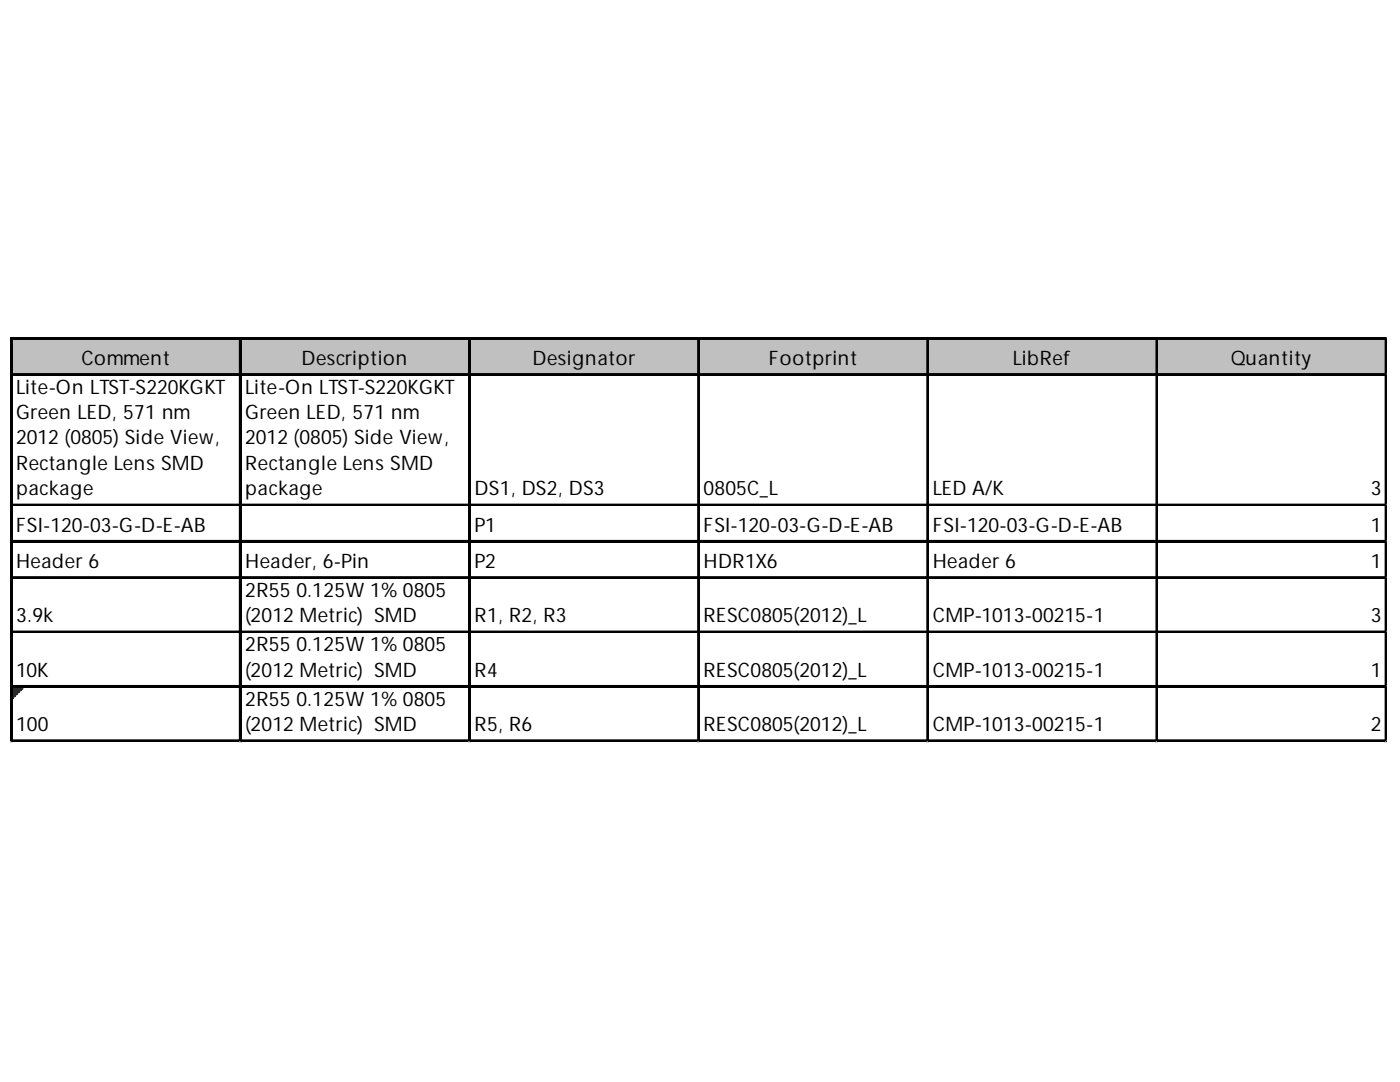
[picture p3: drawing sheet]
<svg xmlns="http://www.w3.org/2000/svg" width="279mm" height="216mm" viewBox="0 0 279 216" stroke-linecap="round" stroke-linejoin="round" font-family="sans-serif">
<defs><g id="words">
<g font-size="4">
<text x="16.3" y="72.8">Comment</text>
<text x="60.2" y="72.8">Description</text>
<text x="106.3" y="72.8">Designator</text>
<text x="153.5" y="72.8">Footprint</text>
<text x="202.1" y="72.8">LibRef</text>
<text x="245.7" y="72.8">Quantity</text>
<text x="3.2" y="78.6">Lite-On LTST-S220KGKT</text>
<text x="3.2" y="83.6">Green LED, 571 nm</text>
<text x="48.9" y="78.6">Lite-On LTST-S220KGKT</text>
<text x="48.9" y="83.6">Green LED, 571 nm</text>
<text x="3.2" y="88.7">2012 (0805) Side View,</text>
<text x="48.9" y="88.7">2012 (0805) Side View,</text>
<text x="3.2" y="93.8">Rectangle Lens SMD</text>
<text x="48.9" y="93.8">Rectangle Lens SMD</text>
<text x="3.2" y="98.8">package</text>
<text x="48.9" y="98.8">package</text>
<text x="94.7" y="98.8">DS1, DS2, DS3</text>
<text x="140.4" y="98.8">0805C_L</text>
<text x="186.1" y="98.8">LED A/K</text>
<text x="273.6" y="98.8">3</text>
<text x="3.2" y="106.1">FSI-120-03-G-D-E-AB</text>
<text x="94.7" y="106.1">P1</text>
<text x="140.4" y="106.1">FSI-120-03-G-D-E-AB</text>
<text x="186.1" y="106.1">FSI-120-03-G-D-E-AB</text>
<text x="273.6" y="106.1">1</text>
<text x="3.2" y="113.3">Header 6</text>
<text x="48.9" y="113.3">Header, 6-Pin</text>
<text x="94.7" y="113.3">P2</text>
<text x="140.4" y="113.3">HDR1X6</text>
<text x="186.1" y="113.3">Header 6</text>
<text x="273.6" y="113.3">1</text>
<text x="48.9" y="119.1">2R55 0.125W 1% 0805</text>
<text x="3.2" y="124.1">3.9k</text>
<text x="48.9" y="124.1">(2012 Metric) SMD</text>
<text x="94.7" y="124.1">R1, R2, R3</text>
<text x="140.4" y="124.1">RESC0805(2012)_L</text>
<text x="186.1" y="124.1">CMP-1013-00215-1</text>
<text x="273.6" y="124.1">3</text>
<text x="48.9" y="129.9">2R55 0.125W 1% 0805</text>
<text x="3.2" y="135">10K</text>
<text x="48.9" y="135">(2012 Metric) SMD</text>
<text x="94.7" y="135">R4</text>
<text x="140.4" y="135">RESC0805(2012)_L</text>
<text x="186.1" y="135">CMP-1013-00215-1</text>
<text x="273.6" y="135">1</text>
<text x="48.9" y="140.8">2R55 0.125W 1% 0805</text>
<text x="3.2" y="145.9">100</text>
<text x="48.9" y="145.9">(2012 Metric) SMD</text>
<text x="94.7" y="145.9">R5, R6</text>
<text x="140.4" y="145.9">RESC0805(2012)_L</text>
<text x="186.1" y="145.9">CMP-1013-00215-1</text>
<text x="273.6" y="145.9">2</text>
</g>
</g></defs>
<path d="M2.4 67.7h274.4v7.3h-274.4z" fill="#c0c0c0"/>
<path d="M2.5 137.2h2.2M2.5 137.4h2.2M2.5 137.6h1.8" fill="none" stroke="#008000" stroke-width=".36"/>
<path d="M2.5 137.6h1.8v.3h-1.8z" fill="#008000"/>
<path d="M2.5 137.9h1.4" fill="none" stroke="#008000" stroke-width=".36"/>
<path d="M2.5 137.9h1.4v.4h-1.4z" fill="#008000"/>
<path d="M2.5 138.3h1.1" fill="none" stroke="#008000" stroke-width=".36"/>
<path d="M2.5 138.3h1.1v.4h-1.1z" fill="#008000"/>
<path d="M2.5 138.7h.7" fill="none" stroke="#008000" stroke-width=".36"/>
<path d="M2.5 138.7h.7v.3h-.7z" fill="#008000"/>
<path d="M2.5 139h.3" fill="none" stroke="#008000" stroke-width=".36"/>
<path d="M2.5 139h.3v.4h-.3z" fill="#008000"/>
<g fill="none" stroke="#000" stroke-width=".36">
<path d="M2.1 67.4v80.7M2.3 67.4v80.7M2.5 67.4h274.3M2.5 67.6h274.3M2.5 74.6h274.3M2.5 74.8h274.3M47.8 67.8v80.3M48 67.8v80.3M93.6 67.8v80.3M93.8 67.8v80.3M139.3 67.8v80.3M139.5 67.8v80.3"/>
<path d="M185 67.8v80.3M185.2 67.8v80.3M230.8 67.8v80.3M231 67.8v80.3M276.5 67.8v80.3M2.5 100.7h274.3M2.5 100.9h274.3M2.5 107.9h274.3M2.5 108.1h274.3M2.5 115.1h274.3M2.5 115.3h274.3M2.5 126h274.3"/>
<path d="M2.5 126.2h274.3M2.5 136.9h274.3M2.5 137h274.3M2.5 147.7h274.3M2.5 147.9h274.3"/>
</g>
<path d="M276.7 67.8v80.3" fill="none" stroke="#000" stroke-width=".31"/>
<path d="M2.1 148.1h.1" fill="none" stroke="#d4d4d4" stroke-width=".36"/>
<path d="M2.1 148.1h.4z" fill="#d4d4d4"/>
<path d="M47.8 148.1h.1" fill="none" stroke="#d4d4d4" stroke-width=".36"/>
<path d="M47.8 148.1h.4z" fill="#d4d4d4"/>
<path d="M93.6 148.1h.1" fill="none" stroke="#d4d4d4" stroke-width=".36"/>
<path d="M93.6 148.1h.3z" fill="#d4d4d4"/>
<path d="M139.3 148.1h.1" fill="none" stroke="#d4d4d4" stroke-width=".36"/>
<path d="M139.3 148.1h.4z" fill="#d4d4d4"/>
<path d="M185 148.1h.1" fill="none" stroke="#d4d4d4" stroke-width=".36"/>
<path d="M185 148.1h.4z" fill="#d4d4d4"/>
<path d="M230.8 148.1h.1" fill="none" stroke="#d4d4d4" stroke-width=".36"/>
<path d="M230.8 148.1h.3z" fill="#d4d4d4"/>
<path d="M276.5 148.1h.1" fill="none" stroke="#d4d4d4" stroke-width=".36"/>
<path d="M276.5 148.1h.3z" fill="#d4d4d4"/>
<use href="#words"/>
</svg>
